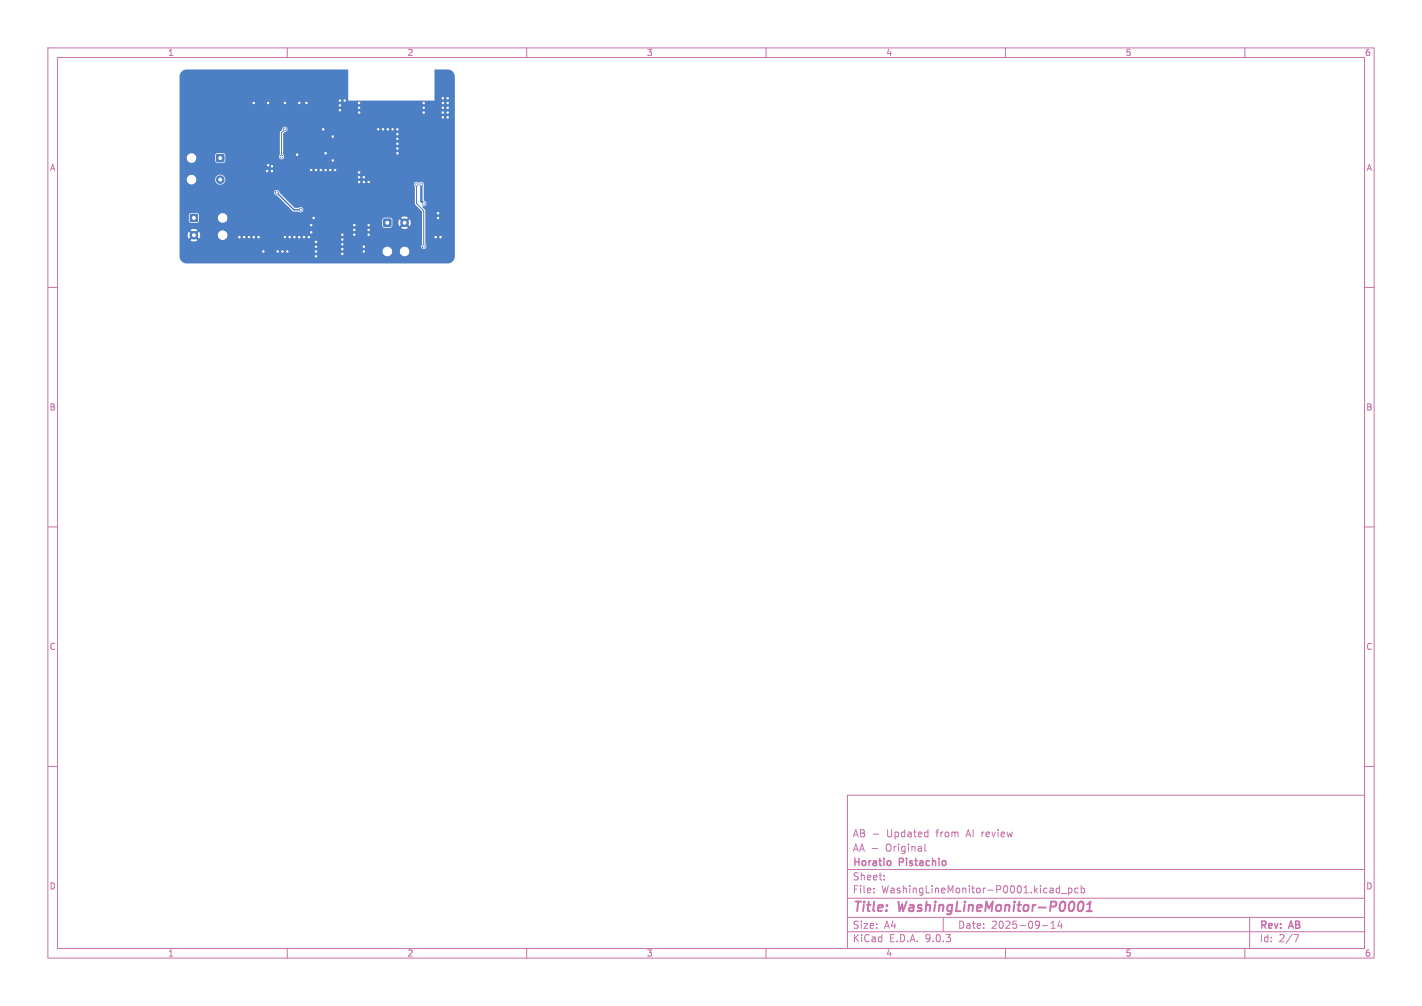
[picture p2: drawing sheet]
<svg xmlns="http://www.w3.org/2000/svg" width="297mm" height="210mm" viewBox="0 0 297 210" stroke-linecap="round" stroke-linejoin="round" font-family="sans-serif">
<defs><g id="words">
<g font-size="2.8" fill="#c872ab">
<text x="178" y="190.9">Title:</text>
<text x="187.7" y="190.9">WashingLineMonitor-P0001</text>
</g>
<g font-size="2.1" fill="#c872ab">
<text x="178" y="178">AA -</text>
<text x="178" y="175">AB -</text>
<text x="185" y="178">Original</text>
<text x="185.2" y="175">Updated</text>
<text x="195.7" y="175">from</text>
<text x="202.1" y="175">AI review</text>
<text x="178" y="184">Sheet:</text>
<text x="178" y="181.2">Horatio</text>
<text x="187.9" y="181.2">Pistachio</text>
<text x="178" y="186.7">File:</text>
<text x="184.1" y="186.7">WashingLineMonitor-P0001.kicad_pcb</text>
<text x="178" y="196.9">KiCad</text>
<text x="178" y="194.1">Size:</text>
<text x="184.7" y="194.1">A4</text>
<text x="185.7" y="196.9">E.D.A.</text>
<text x="193.3" y="196.9">9.0.3</text>
<text x="200" y="194.1">Date:</text>
<text x="207" y="194.1">2025-09-14</text>
<text x="263" y="194.3">Rev:</text>
<text x="263" y="196.9">Id:</text>
<text x="267.1" y="196.9">2/7</text>
<text x="269.4" y="194.3">AB</text>
</g>
<g font-size="1.8" fill="#c872ab">
<text x="35" y="11.9">1</text>
<text x="85" y="11.9">2</text>
<text x="135" y="11.9">3</text>
<text x="185" y="11.9">4</text>
<text x="235" y="11.9">5</text>
<text x="285" y="11.9">6</text>
<text x="10.3" y="35.9">A</text>
<text x="285.4" y="35.9">A</text>
<text x="10.3" y="85.9">B</text>
<text x="285.3" y="85.9">B</text>
<text x="10.3" y="135.9">C</text>
<text x="285.3" y="135.9">C</text>
<text x="10.3" y="185.9">D</text>
<text x="285.3" y="185.9">D</text>
<text x="35" y="199.9">1</text>
<text x="85" y="199.9">2</text>
<text x="135" y="199.9">3</text>
<text x="185" y="199.9">4</text>
<text x="235" y="199.9">5</text>
<text x="285" y="199.9">6</text>
</g>
</g></defs>
<g fill="none" stroke="#c872ab" stroke-width=".21">
<path d="M10 10h277v190h-277zM12 12h273v186h-273zM60 10v2M110 10v2M160 10v2M210 10v2M260 10v2M10 60h2M285 60h2M10 110h2M285 110h2M10 160h2"/>
<path d="M177 166h108v32h-108zM182.2 177.1h1.1M182.4 174.1h1.1M193.2 176.2v1.3l.2 .2M193.7 173.7l.1 .1M193.8 173.2v1.5M193.8 174.6l-.1 .1M285 160h2M60 198v2M110 198v2M160 198v2M177 194.5h108"/>
<path d="M177 191.5h108M177 187.5h108M177 181.5h108M182.5 186.3v.1M182.5 185.5v.1M184.7 183.6v.1M184.7 182.8v.1M197 191.5v3M210 198v2M217.7 193.2h1.2M219.5 193.8h.9M219.5 192.7l.5-.4v1.5"/>
<path d="M221.3 192.2l-.3 1.1h.9M221.3 184.9v1.5M221.3 185.5l-.4-.1-.3 .3 .1 .6h.6M221.7 192.8v1M221.7 186.5h1.1M223.2 185.5l.4-.1 .3 .3-.2 .6h-.5M223.2 185.4v1.5M225.2 185.5l-.5-.1-.2 .3 .1 .6h.6M225.8 185.5l.4-.1 .3 .3-.1 .6h-.6M225.8 184.9v1.5M260 198v2M261 191.5v6.5"/>
<path d="M270.2 195.1h1l-.6 1.5"/>
</g>
<path d="M225.4 188.4l.5-.2a1.19 1.19 0 0 1-.4 2l-.3-.2a1.69 1.69 0 0 1 .2-1.6zM226.9 190.2h1.2M227.1 188.8l.6-.6-.2 2" fill="none" stroke="#c872ab" stroke-width=".4"/>
<path d="M185.9 179.8l.2 .2-.2 .6" fill="none" stroke="#c872ab" stroke-width=".3"/>
<g fill="#4d7fc4" stroke="#4d7fc4" stroke-width=".21">
<path d="M80.2 45.8h1.4v1.4h-1.4z"/>
<path d="M45.3 32.3h1.4v1.4h-1.4z"/>
<path d="M39.8 44.8h1.4v1.4h-1.4z"/>
<circle cx="84.5" cy="46.5" r=".8"/>
<circle cx="46" cy="37.5" r=".8"/>
<circle cx="40.5" cy="49.1" r=".8"/>
<circle cx="67.5" cy="27" r=".3"/>
<circle cx="83" cy="27" r=".3"/>
<circle cx="62.5" cy="21.5" r=".3"/>
<circle cx="50" cy="49.5" r=".3"/>
<circle cx="92.5" cy="23.5" r=".3"/>
<circle cx="66" cy="50.5" r=".3"/>
<circle cx="59" cy="52.5" r=".3"/>
<circle cx="75" cy="21.5" r=".3"/>
<circle cx="65" cy="48.5" r=".3"/>
<circle cx="69.5" cy="33.5" r=".3"/>
<circle cx="76" cy="38" r=".3"/>
<circle cx="68" cy="35.5" r=".3"/>
<circle cx="70" cy="35.5" r=".3"/>
<circle cx="58" cy="52.5" r=".3"/>
<circle cx="77" cy="47" r=".3"/>
<circle cx="69" cy="35.5" r=".3"/>
<circle cx="91" cy="49.5" r=".3"/>
<circle cx="71.5" cy="52" r=".3"/>
<circle cx="77" cy="49" r=".3"/>
<circle cx="55" cy="52.5" r=".3"/>
<circle cx="71.5" cy="51" r=".3"/>
<circle cx="56" cy="34.5" r=".3"/>
<circle cx="77" cy="38" r=".3"/>
<circle cx="56.8" cy="34.7" r=".3"/>
<circle cx="76" cy="37" r=".3"/>
<circle cx="68" cy="32" r=".3"/>
<circle cx="61.5" cy="49.5" r=".3"/>
<circle cx="74" cy="47" r=".3"/>
<circle cx="71" cy="23" r=".3"/>
<circle cx="65" cy="47" r=".3"/>
<circle cx="54" cy="49.5" r=".3"/>
<circle cx="74" cy="49" r=".3"/>
<circle cx="82" cy="27" r=".3"/>
<circle cx="83" cy="29" r=".3"/>
<circle cx="63.5" cy="49.5" r=".3"/>
<circle cx="92.5" cy="24.5" r=".3"/>
<circle cx="75" cy="37" r=".3"/>
<circle cx="75" cy="22.5" r=".3"/>
<circle cx="66" cy="35.5" r=".3"/>
<circle cx="91.5" cy="45.5" r=".3"/>
<circle cx="91.5" cy="44.5" r=".3"/>
<circle cx="52" cy="49.5" r=".3"/>
<circle cx="88.5" cy="23.5" r=".3"/>
<circle cx="92" cy="49.5" r=".3"/>
<circle cx="80" cy="27" r=".3"/>
<circle cx="93.5" cy="22.5" r=".3"/>
<circle cx="71.5" cy="53" r=".3"/>
<circle cx="59.5" cy="21.5" r=".3"/>
<circle cx="76" cy="52.5" r=".3"/>
<circle cx="60" cy="52.5" r=".3"/>
<circle cx="92.5" cy="21.5" r=".3"/>
<circle cx="83" cy="32" r=".3"/>
<circle cx="60.5" cy="49.5" r=".3"/>
<circle cx="83" cy="28" r=".3"/>
<circle cx="62.1" cy="32.3" r=".3"/>
<circle cx="66" cy="53.5" r=".3"/>
<circle cx="75" cy="23.5" r=".3"/>
<circle cx="75" cy="38" r=".3"/>
<circle cx="64.5" cy="49.5" r=".3"/>
<circle cx="88.5" cy="22.5" r=".3"/>
<circle cx="71.5" cy="50" r=".3"/>
<circle cx="66" cy="52.5" r=".3"/>
<circle cx="51" cy="49.5" r=".3"/>
<circle cx="65" cy="35.5" r=".3"/>
<circle cx="55.8" cy="35.7" r=".3"/>
<circle cx="79" cy="27" r=".3"/>
<circle cx="71" cy="21" r=".3"/>
<circle cx="59.5" cy="49.5" r=".3"/>
<circle cx="71" cy="22" r=".3"/>
<circle cx="72" cy="21" r=".3"/>
<circle cx="83" cy="31" r=".3"/>
<circle cx="56.8" cy="35.7" r=".3"/>
<circle cx="93.5" cy="21.5" r=".3"/>
<circle cx="71.5" cy="49" r=".3"/>
<circle cx="88.5" cy="21.5" r=".3"/>
<circle cx="83" cy="30" r=".3"/>
<circle cx="74" cy="48" r=".3"/>
<circle cx="66" cy="51.5" r=".3"/>
<circle cx="92.5" cy="20.5" r=".3"/>
<circle cx="76" cy="51.5" r=".3"/>
<circle cx="64" cy="21.5" r=".3"/>
<circle cx="67" cy="35.5" r=".3"/>
<circle cx="93.5" cy="23.5" r=".3"/>
<circle cx="56" cy="21.5" r=".3"/>
<circle cx="93.5" cy="24.5" r=".3"/>
<circle cx="65.5" cy="45.5" r=".3"/>
<circle cx="75" cy="36" r=".3"/>
<circle cx="62.5" cy="49.5" r=".3"/>
<circle cx="53" cy="21.5" r=".3"/>
<circle cx="93.5" cy="20.5" r=".3"/>
<circle cx="81" cy="27" r=".3"/>
<circle cx="69.5" cy="28.5" r=".3"/>
<circle cx="53" cy="49.5" r=".3"/>
<circle cx="77" cy="48" r=".3"/>
<circle cx="92.5" cy="22.5" r=".3"/>
<circle cx="88.5" cy="42.5" r=".3"/>
<circle cx="88" cy="38.5" r=".3"/>
<circle cx="62.8" cy="43.8" r=".3"/>
<circle cx="57.8" cy="40.2" r=".3"/>
<circle cx="59.5" cy="27" r=".3"/>
<circle cx="58.8" cy="32.7" r=".3"/>
<circle cx="88.5" cy="51.4" r=".3"/>
<circle cx="87" cy="38.5" r=".3"/>
</g>
<path d="M88 38.5v3.5l.5 .5" fill="none" stroke="#4d7fc4" stroke-width=".5"/>
<path d="M57.8 40.2l3.6 3.6h1.4" fill="none" stroke="#4d7fc4" stroke-width=".3"/>
<path d="M59.5 27l-.7 .7v5M59.5 27h.1M87 38.5v4l1.5 1.5v7.5" fill="none" stroke="#4d7fc4" stroke-width=".21"/>
<path d="M37.9 15l.5-.4 .6-.1h33.6l.1 .1v6.4h18.1v-6.4l2.6-.1a1.5 1.5 0 0 1 1.6 1.5v37.5a1.5 1.5 0 0 1-1.5 1.5h-54.5a1.5 1.5 0 0 1-1.5-1.5v-.9h42.4a1.01 1.01 0 0 0 1 .9 1.01 1.01 0 0 0 1-.9h1.6v.2a1.01 1.01 0 0 0 1.7 .4 1.01 1.01 0 0 0-.3-1.6 1.01 1.01 0 0 0-1.4 1h-1.6v-.2a1.01 1.01 0 0 0-1.1-.9 1.01 1.01 0 0 0-.9 1.1h-42.4v-2.4h2.3a1.29 1.29 0 0 0 1.4 0l-.7-.7-.7 .7h-2.3v-1.2h1.7l.2 .8 .7-.7 .4 .3 .4-.3 .7 .7 .2-.6h3.7a1.01 1.01 0 0 0 1.5 .8 1.01 1.01 0 0 0 0-1.8 1.01 1.01 0 0 0-1.5 .8v.2h-3.7l-.2-.8-.7 .7-.4-.3-.4 .3-.7-.7-.2 .6h-1.7v-1h2.3l.7 .7 .7-.7a1.29 1.29 0 0 0-1.4 0h-2.3v-.4h46.3a1.29 1.29 0 0 0 1.4 0l-.7-.7-.7 .7h-46.3v-2.7h1.9l.1 1.3 .4 .4 1.4-.1 .2-.3 .1-.6h3.9a1 1 0 0 0 .8 .9 1 1 0 0 0 1.1-.6h32.4l.1 1.3 .3 .3h1.5l.2-.3 .1-.8h1.2l.2 .8 .7-.7 .4 .3 .4-.3 .7 .7a1.29 1.29 0 0 0 0-1.4l-.7 .7-.4-.3-.4 .3-.7-.7-.2 .6h-1.2l-.1-.7-.4-.3-1.3 .1-.4 .4h-32.4l.1-.5h36.3l.7 .7 .7-.7a1.29 1.29 0 0 0-1.4 0h-36.3a1.01 1.01 0 0 0-1.1-.9 1.01 1.01 0 0 0-.9 1.1h-3.9l-.1-.9-.4-.3-1.3 .1-.4 .4h-1.9v-4.8h19.7l.2 .4 .4 .3 3.3 3.3 1.3 .1a.57 .57 0 0 0 .8 0 .57 .57 0 0 0 0-.8 .57 .57 0 0 0-.8 0h-.9l-3.1-3.2a.57 .57 0 0 0-.5-.5 .57 .57 0 0 0-.7 .4h-19.7v-2.5h1.5v.2a1.01 1.01 0 0 0 1.2 .7 1.01 1.01 0 0 0 .8-1.1h3.9v.2a1.05 1.05 0 0 0 1.6 .8h39.9l.2 .6 .1 3.6 1.4 1.6v6.8a.57 .57 0 0 0 .1 .9 .57 .57 0 0 0 .8-.1 .57 .57 0 0 0-.1-.8v-7l-.7-.8 .1-.2a.61 .61 0 0 0 .7-.5 .61 .61 0 0 0-.5-.7v-3.1a.6 .6 0 0 0-.3-.7 .6 .6 0 0 0-.7 .2l-.2-.1a.56 .56 0 0 0-.9 .3h-39.9l.2-.1a1.06 1.06 0 0 0-.2-1.7 1.06 1.06 0 0 0-1.6 .8h-3.9v-.2a1.01 1.01 0 0 0-1.2-.7 1.01 1.01 0 0 0-.8 1.1h-1.5v-4.5h1.5v.2a1 1 0 0 0 1.5 .6 1 1 0 0 0 .3-1.5h4.1l.1 1.3 .4 .4h1.2l.3-.2 .1-.2 .1-1.1h11.1a.57 .57 0 0 0 .8 .6 .57 .57 0 0 0 .2-1v-4.3l.2-.3a.58 .58 0 0 0 .7-.6 .58 .58 0 0 0-.7-.6 .58 .58 0 0 0-.5 .7l-.5 .6v4.5l-.2 .4h-11.1a.54 .54 0 0 0-.5-.7l-1.3 .1-.4 .4h-4.1a1.01 1.01 0 0 0-1.2-.3 1.01 1.01 0 0 0-.6 1h-1.5v-17.1z" fill="#4d7fc4"/>
<g fill="#fff" stroke="#fff" stroke-width=".21">
<circle cx="67.5" cy="27" r=".15"/>
<circle cx="83" cy="27" r=".15"/>
<circle cx="62.5" cy="21.5" r=".15"/>
<circle cx="50" cy="49.5" r=".15"/>
<circle cx="92.5" cy="23.5" r=".15"/>
<circle cx="66" cy="50.5" r=".15"/>
<circle cx="59" cy="52.5" r=".15"/>
<circle cx="75" cy="21.5" r=".15"/>
<circle cx="65" cy="48.5" r=".15"/>
<circle cx="69.5" cy="33.5" r=".15"/>
<circle cx="76" cy="38" r=".15"/>
<circle cx="68" cy="35.5" r=".15"/>
<circle cx="70" cy="35.5" r=".15"/>
<circle cx="58" cy="52.5" r=".15"/>
<circle cx="77" cy="47" r=".15"/>
<circle cx="69" cy="35.5" r=".15"/>
<circle cx="91" cy="49.5" r=".15"/>
<circle cx="71.5" cy="52" r=".15"/>
<circle cx="77" cy="49" r=".15"/>
<circle cx="55" cy="52.5" r=".15"/>
<circle cx="71.5" cy="51" r=".15"/>
<circle cx="56" cy="34.5" r=".15"/>
<circle cx="77" cy="38" r=".15"/>
<circle cx="56.8" cy="34.7" r=".15"/>
<circle cx="76" cy="37" r=".15"/>
<circle cx="68" cy="32" r=".15"/>
<circle cx="61.5" cy="49.5" r=".15"/>
<circle cx="74" cy="47" r=".15"/>
<circle cx="71" cy="23" r=".15"/>
<circle cx="65" cy="47" r=".15"/>
<circle cx="54" cy="49.5" r=".15"/>
<circle cx="74" cy="49" r=".15"/>
<circle cx="82" cy="27" r=".15"/>
<circle cx="83" cy="29" r=".15"/>
<circle cx="63.5" cy="49.5" r=".15"/>
<circle cx="92.5" cy="24.5" r=".15"/>
<circle cx="75" cy="37" r=".15"/>
<circle cx="75" cy="22.5" r=".15"/>
<circle cx="66" cy="35.5" r=".15"/>
<circle cx="91.5" cy="45.5" r=".15"/>
<circle cx="91.5" cy="44.5" r=".15"/>
<circle cx="52" cy="49.5" r=".15"/>
<circle cx="88.5" cy="23.5" r=".15"/>
<circle cx="92" cy="49.5" r=".15"/>
<circle cx="80" cy="27" r=".15"/>
<circle cx="93.5" cy="22.5" r=".15"/>
<circle cx="71.5" cy="53" r=".15"/>
<circle cx="59.5" cy="21.5" r=".15"/>
<circle cx="76" cy="52.5" r=".15"/>
<circle cx="60" cy="52.5" r=".15"/>
<circle cx="92.5" cy="21.5" r=".15"/>
<circle cx="83" cy="32" r=".15"/>
<circle cx="60.5" cy="49.5" r=".15"/>
<circle cx="83" cy="28" r=".15"/>
<circle cx="62.1" cy="32.3" r=".15"/>
<circle cx="66" cy="53.5" r=".15"/>
<circle cx="75" cy="23.5" r=".15"/>
<circle cx="75" cy="38" r=".15"/>
<circle cx="64.5" cy="49.5" r=".15"/>
<circle cx="88.5" cy="22.5" r=".15"/>
<circle cx="71.5" cy="50" r=".15"/>
<circle cx="66" cy="52.5" r=".15"/>
<circle cx="51" cy="49.5" r=".15"/>
<circle cx="65" cy="35.5" r=".15"/>
<circle cx="55.8" cy="35.7" r=".15"/>
<circle cx="79" cy="27" r=".15"/>
<circle cx="71" cy="21" r=".15"/>
<circle cx="59.5" cy="49.5" r=".15"/>
<circle cx="71" cy="22" r=".15"/>
<circle cx="72" cy="21" r=".15"/>
<circle cx="83" cy="31" r=".15"/>
<circle cx="56.8" cy="35.7" r=".15"/>
<circle cx="93.5" cy="21.5" r=".15"/>
<circle cx="71.5" cy="49" r=".15"/>
<circle cx="88.5" cy="21.5" r=".15"/>
<circle cx="83" cy="30" r=".15"/>
<circle cx="74" cy="48" r=".15"/>
<circle cx="66" cy="51.5" r=".15"/>
<circle cx="92.5" cy="20.5" r=".15"/>
<circle cx="76" cy="51.5" r=".15"/>
<circle cx="64" cy="21.5" r=".15"/>
<circle cx="67" cy="35.5" r=".15"/>
<circle cx="93.5" cy="23.5" r=".15"/>
<circle cx="56" cy="21.5" r=".15"/>
<circle cx="93.5" cy="24.5" r=".15"/>
<circle cx="65.5" cy="45.5" r=".15"/>
<circle cx="75" cy="36" r=".15"/>
<circle cx="62.5" cy="49.5" r=".15"/>
<circle cx="53" cy="21.5" r=".15"/>
<circle cx="93.5" cy="20.5" r=".15"/>
<circle cx="81" cy="27" r=".15"/>
<circle cx="69.5" cy="28.5" r=".15"/>
<circle cx="53" cy="49.5" r=".15"/>
<circle cx="77" cy="48" r=".15"/>
<circle cx="92.5" cy="22.5" r=".15"/>
<circle cx="88.5" cy="42.5" r=".15"/>
<circle cx="88" cy="38.5" r=".15"/>
<circle cx="62.8" cy="43.8" r=".15"/>
<circle cx="57.8" cy="40.2" r=".15"/>
<circle cx="59.5" cy="27" r=".15"/>
<circle cx="58.8" cy="32.7" r=".15"/>
<circle cx="88.5" cy="51.5" r=".15"/>
<circle cx="87" cy="38.5" r=".15"/>
<circle cx="80.9" cy="52.5" r=".75"/>
<circle cx="84.5" cy="52.5" r=".75"/>
<circle cx="80.9" cy="46.5" r=".3"/>
<circle cx="84.5" cy="46.5" r=".3"/>
<circle cx="40" cy="33" r=".75"/>
<circle cx="40" cy="37.5" r=".75"/>
<circle cx="46" cy="33" r=".3"/>
<circle cx="46" cy="37.5" r=".3"/>
<circle cx="46.5" cy="45.5" r=".75"/>
<circle cx="46.5" cy="49.1" r=".75"/>
<circle cx="40.5" cy="45.5" r=".3"/>
<circle cx="40.5" cy="49.1" r=".3"/>
</g>
<use href="#words"/>
</svg>
